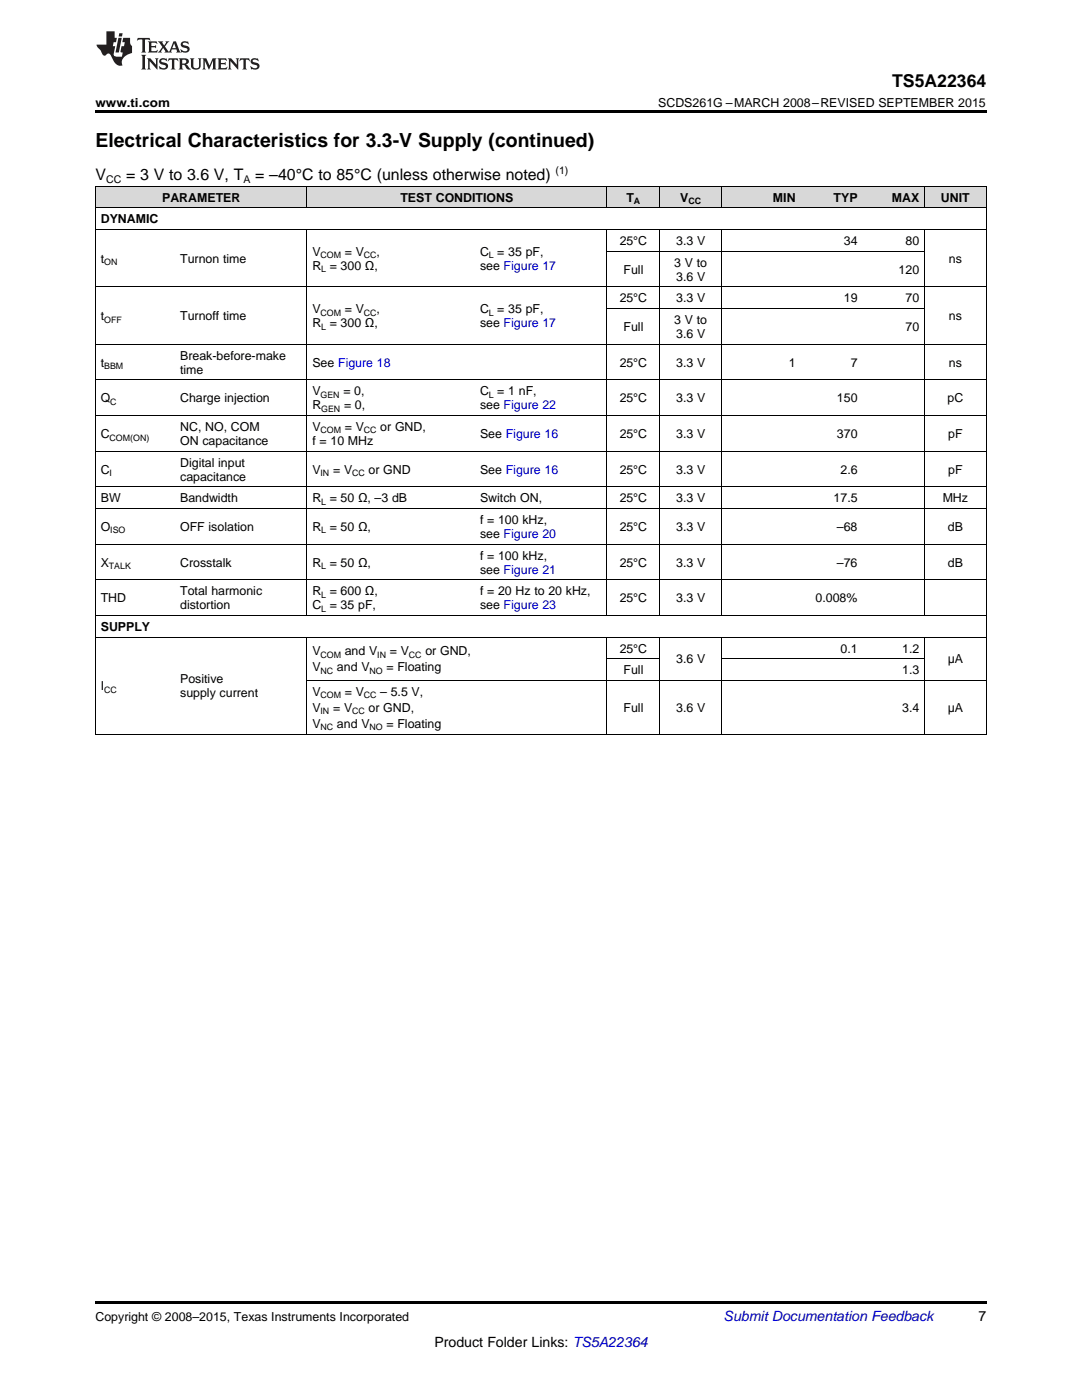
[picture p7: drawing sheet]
<svg xmlns="http://www.w3.org/2000/svg" width="216mm" height="279mm" viewBox="0 0 216 279" stroke-linecap="round" stroke-linejoin="round" font-family="sans-serif">
<defs><g id="words">
<text font-size="3.9" x="19" y="29.3">Electrical Characteristics for 3.3-V Supply (continued)</text>
<text font-size="3.5" x="178" y="17.3">TS5A22364</text>
<g font-size="3.2">
<text x="19" y="36">V</text>
<text x="25.2" y="36">= 3 V to 3.6 V, T</text>
<text x="50.9" y="36">= –40°C to 85°C (unless otherwise noted)</text>
</g>
<text font-size="2.8" fill="#0000c8" x="144.4" y="263.6">Submit Documentation Feedback</text>
<g font-size="2.8">
<text x="195.3" y="263.6">7</text>
<text x="86.7" y="268.9">Product Folder Links: TS5A22364</text>
</g>
<g font-size="2.5">
<text x="19" y="21.4">www.ti.com</text>
<text x="131.3" y="21.4">SCDS261G –MARCH 2008–REVISED SEPTEMBER 2015</text>
<text x="32.3" y="40.3">PARAMETER</text>
<text x="79.9" y="40.3">TEST CONDITIONS</text>
<text x="125" y="40.3">T</text>
<text x="135.7" y="40.3">V</text>
<text x="154.2" y="40.3">MIN</text>
<text x="166.3" y="40.3">TYP</text>
<text x="177.9" y="40.3">MAX</text>
<text x="187.7" y="40.3">UNIT</text>
<text x="20.1" y="44.6">DYNAMIC</text>
<text x="20.1" y="52.5">t</text>
<text x="35.9" y="52.5">Turnon time</text>
<text x="62.3" y="51">V</text>
<text x="62.3" y="53.9">R = 300 Ω,</text>
<text x="68.8" y="51">= V</text>
<text x="75.1" y="51">,</text>
<text x="95.8" y="51">C = 35 pF,</text>
<text x="95.8" y="53.9">see Figure 17</text>
<text x="123.6" y="48.9">25°C</text>
<text x="134.5" y="53.2">3 V to</text>
<text x="134.9" y="48.9">3.3 V</text>
<text x="168.4" y="48.9">34</text>
<text x="180.7" y="48.9">80</text>
<text x="189.3" y="52.5">ns</text>
<text x="124.4" y="54.6">Full</text>
<text x="134.9" y="56">3.6 V</text>
<text x="179.3" y="54.6">120</text>
<text x="20.1" y="63.9">t</text>
<text x="35.9" y="63.9">Turnoff time</text>
<text x="62.3" y="62.5">V</text>
<text x="62.3" y="65.3">R = 300 Ω,</text>
<text x="68.8" y="62.5">= V</text>
<text x="75.1" y="62.5">,</text>
<text x="95.8" y="62.5">C = 35 pF,</text>
<text x="95.8" y="65.3">see Figure 17</text>
<text x="123.6" y="60.3">25°C</text>
<text x="134.5" y="64.6">3 V to</text>
<text x="134.9" y="60.3">3.3 V</text>
<text x="168.4" y="60.3">19</text>
<text x="180.7" y="60.3">70</text>
<text x="189.3" y="63.9">ns</text>
<text x="35.9" y="71.8">Break-before-make</text>
<text x="124.4" y="66">Full</text>
<text x="134.9" y="67.5">3.6 V</text>
<text x="180.7" y="66">70</text>
<text x="20.1" y="73.2">t</text>
<text x="35.9" y="74.6">time</text>
<text x="62.3" y="73.2">See Figure 18</text>
<text x="123.6" y="73.2">25°C</text>
<text x="134.9" y="73.2">3.3 V</text>
<text x="157.4" y="73.2">1</text>
<text x="169.8" y="73.2">7</text>
<text x="189.3" y="73.2">ns</text>
<text x="20.1" y="80.3">Q</text>
<text x="35.9" y="80.3">Charge injection</text>
<text x="62.3" y="78.9">V</text>
<text x="62.3" y="81.7">R</text>
<text x="68.5" y="78.9">= 0,</text>
<text x="68.7" y="81.7">= 0,</text>
<text x="95.8" y="78.9">C = 1 nF,</text>
<text x="95.8" y="81.7">see Figure 22</text>
<text x="123.6" y="80.3">25°C</text>
<text x="134.9" y="80.3">3.3 V</text>
<text x="167" y="80.3">150</text>
<text x="189.1" y="80.3">pC</text>
<text x="20.1" y="87.4">C</text>
<text x="35.9" y="86">NC, NO, COM</text>
<text x="35.9" y="88.8">ON capacitance</text>
<text x="62.3" y="86">V</text>
<text x="62.3" y="88.8">f = 10 MHz</text>
<text x="68.8" y="86">= V</text>
<text x="75.9" y="86">or GND,</text>
<text x="95.8" y="87.4">See Figure 16</text>
<text x="123.6" y="87.4">25°C</text>
<text x="134.9" y="87.4">3.3 V</text>
<text x="167" y="87.4">370</text>
<text x="189.2" y="87.4">pF</text>
<text x="20.1" y="94.5">C</text>
<text x="35.9" y="93.1">Digital input</text>
<text x="35.9" y="96">capacitance</text>
<text x="62.3" y="94.5">V</text>
<text x="66.5" y="94.5">= V</text>
<text x="73.6" y="94.5">or GND</text>
<text x="95.8" y="94.5">See Figure 16</text>
<text x="123.6" y="94.5">25°C</text>
<text x="134.9" y="94.5">3.3 V</text>
<text x="167.7" y="94.5">2.6</text>
<text x="189.2" y="94.5">pF</text>
<text x="20.1" y="100.3">BW</text>
<text x="35.9" y="100.3">Bandwidth</text>
<text x="62.3" y="100.3">R = 50 Ω, –3 dB</text>
<text x="95.8" y="100.3">Switch ON,</text>
<text x="123.6" y="100.3">25°C</text>
<text x="134.9" y="100.3">3.3 V</text>
<text x="166.3" y="100.3">17.5</text>
<text x="188.1" y="100.3">MHz</text>
<text x="20.1" y="106">O</text>
<text x="35.9" y="106">OFF isolation</text>
<text x="62.3" y="106">R = 50 Ω,</text>
<text x="95.8" y="104.6">f = 100 kHz,</text>
<text x="95.8" y="107.4">see Figure 20</text>
<text x="123.6" y="106">25°C</text>
<text x="134.9" y="106">3.3 V</text>
<text x="167" y="106">–68</text>
<text x="189.1" y="106">dB</text>
<text x="20.1" y="113.1">X</text>
<text x="35.9" y="113.1">Crosstalk</text>
<text x="62.3" y="113.1">R = 50 Ω,</text>
<text x="95.8" y="111.7">f = 100 kHz,</text>
<text x="123.6" y="113.1">25°C</text>
<text x="134.9" y="113.1">3.3 V</text>
<text x="167" y="113.1">–76</text>
<text x="189.1" y="113.1">dB</text>
<text x="35.9" y="118.8">Total harmonic</text>
<text x="62.3" y="118.8">R = 600 Ω,</text>
<text x="95.8" y="114.5">see Figure 21</text>
<text x="95.8" y="118.8">f = 20 Hz to 20 kHz,</text>
<text x="20.1" y="120.2">THD</text>
<text x="20.1" y="125.9">SUPPLY</text>
<text x="35.9" y="121.6">distortion</text>
<text x="62.3" y="121.6">C = 35 pF,</text>
<text x="95.8" y="121.6">see Figure 23</text>
<text x="123.6" y="120.2">25°C</text>
<text x="134.9" y="120.2">3.3 V</text>
<text x="162.7" y="120.2">0.008%</text>
<text x="62.3" y="130.8">V</text>
<text x="68.8" y="130.8">and V</text>
<text x="77.8" y="130.8">= V</text>
<text x="84.9" y="130.8">or GND,</text>
<text x="123.6" y="130.2">25°C</text>
<text x="167.7" y="130.2">0.1</text>
<text x="180" y="130.2">1.2</text>
<text x="20.1" y="137.8">I</text>
<text x="35.9" y="136.3">Positive</text>
<text x="62.3" y="134">V</text>
<text x="67.2" y="134">and V</text>
<text x="77.1" y="134">= Floating</text>
<text x="124.4" y="134.5">Full</text>
<text x="134.9" y="132.4">3.6 V</text>
<text x="180" y="134.5">1.3</text>
<text x="189.1" y="132.4">μA</text>
<text x="35.9" y="139.2">supply current</text>
<text x="62.3" y="138.9">V</text>
<text x="62.3" y="142.1">V</text>
<text x="66.5" y="142.1">= V</text>
<text x="68.8" y="138.9">= V</text>
<text x="73.6" y="142.1">or GND,</text>
<text x="75.9" y="138.9">– 5.5 V,</text>
<text x="124.4" y="142.1">Full</text>
<text x="134.9" y="142.1">3.6 V</text>
<text x="180" y="142.1">3.4</text>
<text x="189.1" y="142.1">μA</text>
<text x="62.3" y="145.3">V</text>
<text x="67.2" y="145.3">and V</text>
<text x="77.1" y="145.3">= Floating</text>
<text x="19" y="263.6">Copyright © 2008–2015, Texas Instruments Incorporated</text>
</g>
<g font-size="2.1">
<text x="110.8" y="34.7">(1)</text>
<text x="21.2" y="36.6">CC</text>
<text x="48.6" y="36.6">A</text>
</g>
<g font-size="1.8">
<text x="126.5" y="40.8">A</text>
<text x="137.4" y="40.8">CC</text>
<text x="20.8" y="53">ON</text>
<text x="64" y="51.5">COM</text>
<text x="72.6" y="51.5">CC</text>
<text x="97.5" y="51.5">L</text>
<text x="64.1" y="54.4">L</text>
<text x="20.8" y="64.4">OFF</text>
<text x="64" y="63">COM</text>
<text x="64.1" y="65.8">L</text>
<text x="72.6" y="63">CC</text>
<text x="97.5" y="63">L</text>
<text x="20.8" y="73.7">BBM</text>
<text x="22" y="80.8">C</text>
<text x="64" y="79.4">GEN</text>
<text x="64.1" y="82.2">GEN</text>
<text x="97.5" y="79.4">L</text>
<text x="21.9" y="87.9">COM(ON)</text>
<text x="64" y="86.5">COM</text>
<text x="72.6" y="86.5">CC</text>
<text x="21.9" y="95">I</text>
<text x="64" y="95">IN</text>
<text x="70.3" y="95">CC</text>
<text x="64.1" y="100.8">L</text>
<text x="22" y="106.5">ISO</text>
<text x="64.1" y="106.5">L</text>
<text x="21.7" y="113.6">TALK</text>
<text x="64.1" y="113.6">L</text>
<text x="64.1" y="119.3">L</text>
<text x="64.1" y="122.1">L</text>
<text x="64" y="131.3">COM</text>
<text x="75.3" y="131.3">IN</text>
<text x="81.6" y="131.3">CC</text>
<text x="64" y="134.5">NC</text>
<text x="73.7" y="134.5">NO</text>
<text x="20.8" y="138.3">CC</text>
<text x="64" y="139.3">COM</text>
<text x="64" y="142.6">IN</text>
<text x="70.3" y="142.6">CC</text>
<text x="72.6" y="139.3">CC</text>
<text x="64" y="145.8">NC</text>
<text x="73.7" y="145.8">NO</text>
</g>
</g></defs>
<g fill="#d8d8d8">
<path d="M19 37.3h15.9v4.3h-15.9z"/>
<path d="M34.9 37.3h26.4v4.3h-26.4z"/>
<path d="M61.3 37.3h33.4v4.3h-33.4z"/>
<path d="M94.7 37.3h26.4v4.3h-26.4z"/>
<path d="M121.1 37.3h10.6v4.3h-10.6z"/>
<path d="M131.7 37.3h12.3v4.3h-12.3z"/>
<path d="M144 37.3h15.9v4.3h-15.9z"/>
<path d="M159.9 37.3h12.3v4.3h-12.3z"/>
<path d="M172.2 37.3h12.3v4.3h-12.3z"/>
<path d="M184.5 37.3h12.3v4.3h-12.3z"/>
</g>
<path d="M19 22h177.8v.5h-177.8zM19 259.7h177.8v.5h-177.8z" fill="#000"/>
<g fill="none" stroke="#000" stroke-width=".2">
<path d="M19 37.2h177.8M19.1 37.2v109.3M61.2 37.2v4.4M121.1 37.2v4.4M131.6 37.2v4.4M144 37.2v4.4M184.4 37.2v4.4M196.8 37.2v109.3M19 57.2h177.8M19 45.8h177.8M19 41.5h177.8M61.2 45.9v77"/>
<path d="M121.1 45.9v77M121.1 50.1h63.4M131.6 45.9v77M144 45.9v77M184.4 45.9v77M19 75.8h177.8M19 68.7h177.8M121.1 61.5h63.4M19 97.2h177.8M19 90h177.8M19 82.9h177.8M19 115.7h177.8"/>
<path d="M19 108.6h177.8M19 101.5h177.8M19 127.2h177.8M19 122.9h177.8M61.2 127.2v19.3M61.3 135.8h135.5M121.1 127.2v19.3M121.1 131.5h10.6M131.6 127.2v19.3M144 127.2v19.3M144 131.5h40.5M184.4 127.2v19.3"/>
<path d="M19 146.5h177.8"/>
</g>
<g fill="#231f20">
<path d="M27.5 7.6l-.1 .5 .4-.2h.6v.1v2.1l-.2 .4h1l-.3-.4v-2.1l.1-.1h.5l.5 .2-.2-.5zM29.5 8.3l.2 .3v1.5l-.2 .4h1.8l.2-.6a1.04 1.04 0 0 1-1.3 .2v-.7h.6l.3 .2v-.6l-.3 .2h-.6v-.6l.8-.1 .4 .3-.2-.5zM31.5 8.3l.9 1.1-.9 1.1h.8l-.2-.2 .5-.7 .4 .7-.2 .2h1.5l-.1-.2 .1-.4h.9l.1 .4-.2 .2h1l-.3-.3-.7-1.9h-.5l-.9 2-.8-1 .9-1h-.8l.1 .3-.3 .5-.4-.6 .2-.2zM34.7 8.6l.4 1h-.7zM36.3 8.4a.63 .63 0 0 0-.2 .7 .63 .63 0 0 0 .6 .4l.6 .2 .1 .2a.75 .75 0 0 1-.7 .4 .75 .75 0 0 1-.6-.5l.1 .7 .1-.1a1.11 1.11 0 0 0 1.5-.6 1.13 1.13 0 0 0-1.2-.8l-.1-.4a1.04 1.04 0 0 1 1.2 .2l-.2-.5-.1 .1-.5-.2zM28.2 10.9l.2 .4v2.2l-.2 .4h1l-.3-.4v-2.2l.3-.4zM29.3 11.6l.3 .4v1.5l-.3 .4h.8l-.2-.4v-1.3l1.5 1.7v-1.9l.2-.4h-.7l.2 .4v.9l-1.1-1.3zM32 11.8a.62 .62 0 0 0-.2 .7 .62 .62 0 0 0 .6 .4l.6 .1 .1 .3a.76 .76 0 0 1-.7 .3 .76 .76 0 0 1-.6-.4l.1 .7 .1-.1a1.11 1.11 0 0 0 1.5-.6 1.13 1.13 0 0 0-1.2-.8l-.1-.4a1.04 1.04 0 0 1 1.2 .2l-.2-.6-.1 .1-.5-.1zM33.7 11.6l-.2 .6a.61 .61 0 0 1 .8-.3v1.6l-.2 .4h.9l-.2-.4v-1.6a.63 .63 0 0 1 .8 .3l-.2-.6zM35.6 11.6l.3 .4v1.5l-.3 .4h1l-.2-.2v-.8l.5 .2a.76 .76 0 0 0 1.2 .7l-1-1a.58 .58 0 0 0 .6-.5 .58 .58 0 0 0-.5-.6zM36.4 11.9h.1a.45 .45 0 0 1 .5 .1 .45 .45 0 0 1 .1 .5l-.7 .2zM37.9 11.6l.2 .2a2.17 2.17 0 0 0 .3 1.9 .99 .99 0 0 0 1.6-.6v-1.1l.2-.4h-.7l.2 .2a1.92 1.92 0 0 1-.2 1.8 .6 .6 0 0 1-.9-.5v-1.1l.2-.4zM40.4 11.6l.2 .4v1.5l-.2 .4h.7l-.2-.4v-1.4l.8 1.8 .8-1.8v1.4l-.2 .4h.9l-.2-.4v-1.5l.2-.4h-.8l-.6 1.5-.6-1.5zM43.4 11.6l.2 .4v1.5l-.2 .4h1.8l.2-.6a1.04 1.04 0 0 1-1.3 .1v-.6h.5l.4 .2v-.6l-.4 .2h-.5v-.7h.8l.3 .3-.1-.6zM45.5 11.6l.2 .4v1.5l-.2 .4h.7l-.2-.4v-1.3l1.5 1.7v-1.9l.2-.4h-.7l.2 .4v.9l-1.1-1.3zM47.9 11.6l-.1 .6a.61 .61 0 0 1 .8-.3v1.6l-.3 .4h1l-.3-.4 .1-1.6a.63 .63 0 0 1 .7 .3l-.1-.6zM50.2 11.8a.62 .62 0 0 0-.2 .7 .62 .62 0 0 0 .6 .4l.6 .1 .2 .3a.76 .76 0 0 1-.8 .3 .76 .76 0 0 1-.6-.4l.1 .7 .2-.1a1.11 1.11 0 0 0 1.5-.6 1.13 1.13 0 0 0-1.3-.8l-.1-.4a1.04 1.04 0 0 1 1.2 .2l-.1-.6-.2 .1-.5-.1z"/>
<path d="M21.2 6.3v2.6h-1.9l.1 .4 .7 .9a.91 .91 0 0 0 1 .8 .56 .56 0 0 1 .5-.3 .56 .56 0 0 1 .5 .3l.4 .8a1.53 1.53 0 0 0 1.9 1.2 1.54 1.54 0 0 1 1-2.1l.9-.3v-1.4a1.52 1.52 0 0 1-.3-1.6h-1.4l-.2 .8h.5l-.2 .8h-.4l-.2 1v.2l.4 .1-.2 .8a1.93 1.93 0 0 1-1.6-.3l.3-1.8h-.5l.2-.8h.4l.2-.8h-.4v-1.3zM23.6 7.6l-.6 2.9h.7l.6-2.9zM23.8 6.6l-.1 .7h.6l.2-.7z"/>
</g>
<use href="#words"/>
</svg>
